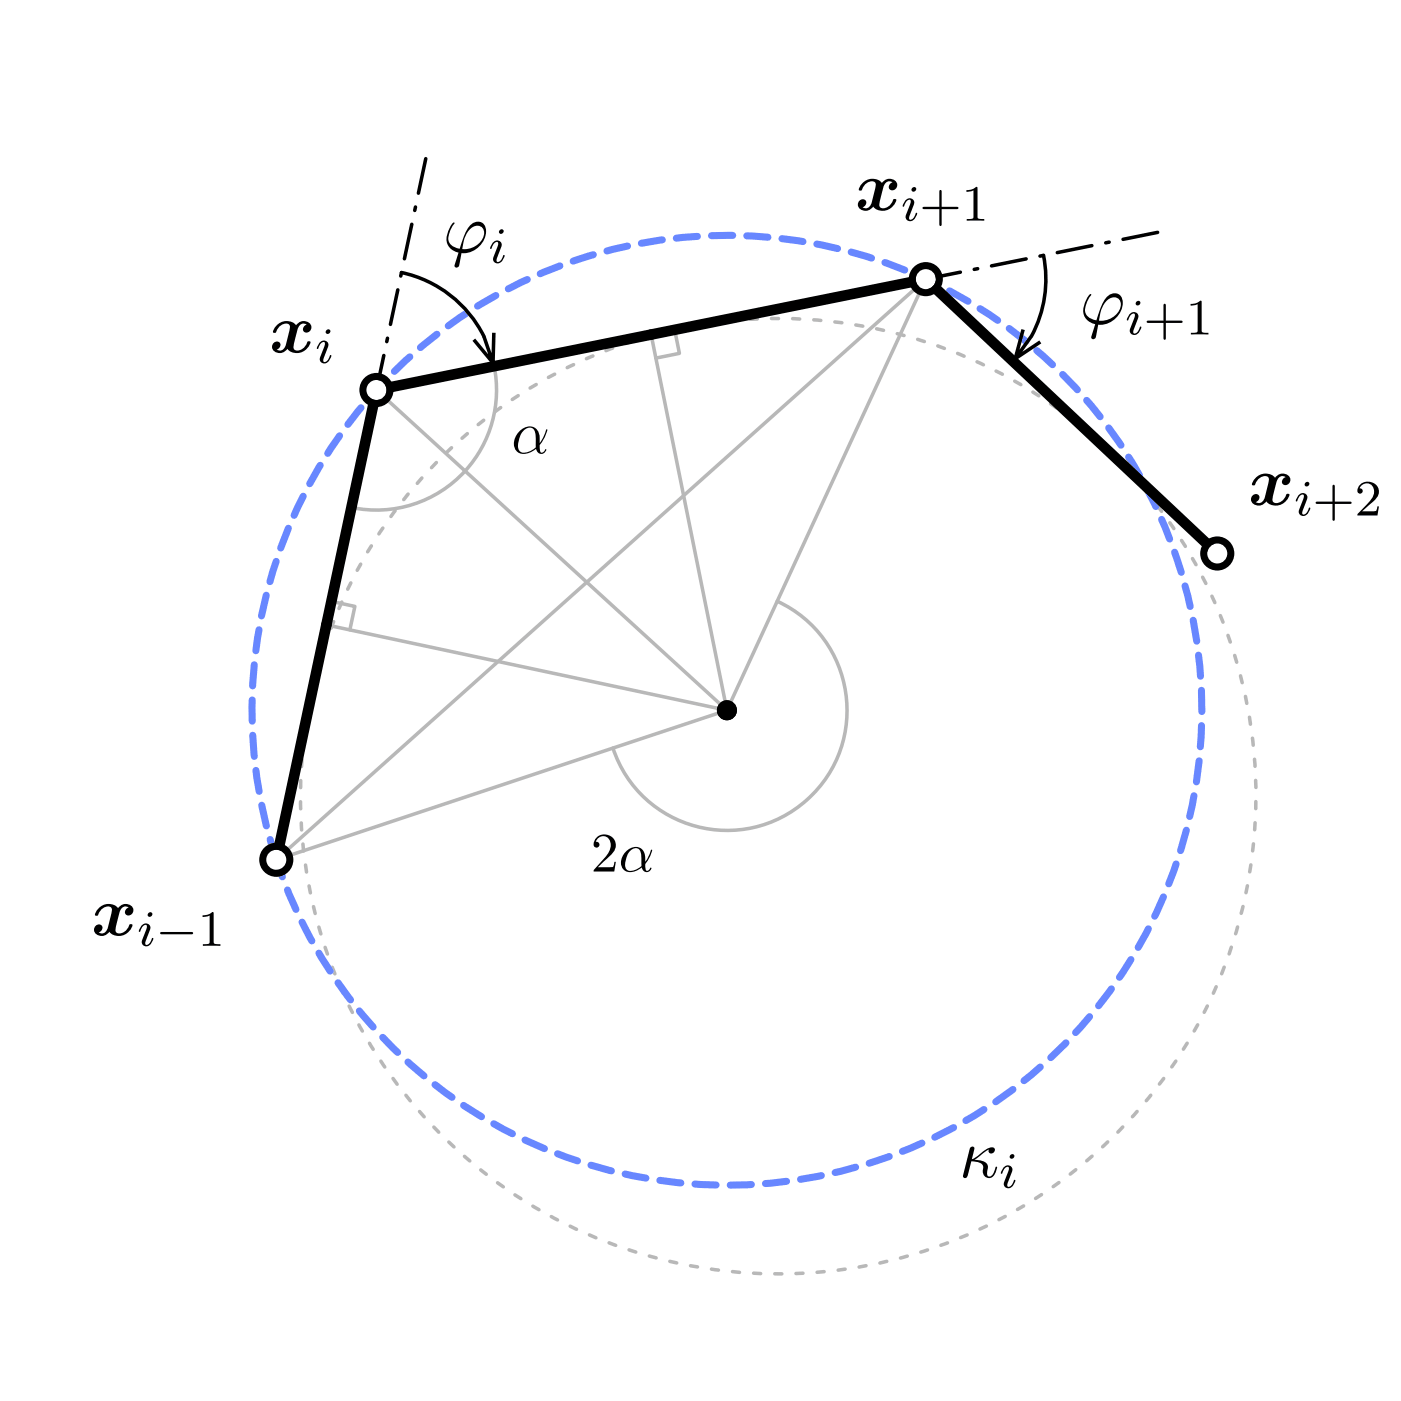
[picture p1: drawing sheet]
<svg xmlns="http://www.w3.org/2000/svg" width="70mm" height="70mm" viewBox="0 0 70 70" stroke-linecap="round" stroke-linejoin="round" font-family="sans-serif">
<path d="M18.8 19.5l17.5 16M24.7 18.3a6 6 0 0 1-7.1 7.1M32.5 16.7l3.8 18.8M33.7 16.5l.2 1.2-1.1 .2M16.3 31.2l20 4.3M16.6 30l1.1 .3-.2 1.2M38.8 30a6 6 0 0 1 1.5 10 6 6 0 0 1-9.7-2.6M13.8 43l32.5-29.1-10 21.6z" fill="none" stroke="#b8b8b8" stroke-width=".18"/>
<circle cx="38.9" cy="39.8" r="23.9" fill="none" stroke="#b8b8b8" stroke-width=".18" stroke-dasharray=".4 .7"/>
<circle cx="36.3" cy="35.5" r="23.7" fill="none" stroke="#6887ff" stroke-width=".35" stroke-dasharray="1.1 .7"/>
<path d="M18.8 19.5l2.5-11.8M46.3 13.9l11.7-2.3" fill="none" stroke="#000" stroke-width=".18" stroke-dasharray="1.8 .7 .2 .7"/>
<path d="M20.1 13.6a5.9 5.9 0 0 1 4.5 4.5M24.7 16.6l-.1 1.5-.9-1.1M51.1 16.5l-.4 1.4 1.3-.8M52.1 12.8a5.9 5.9 0 0 1-1.4 5.1" fill="none" stroke="#000" stroke-width=".18"/>
<path d="M60.8 27.7l-14.5-13.8-27.5 5.6-5 23.5" fill="none" stroke="#000" stroke-width=".53"/>
<circle cx="60.8" cy="27.7" r=".5" fill="#fff"/>
<path d="M60 27.7a.85 .85 0 0 1 1.7 0 .85 .85 0 0 1-1.7 0zM60.3 27.7a.5 .5 0 0 0 1 0 .5 .5 0 0 0-1 0z" fill="#000"/>
<circle cx="46.3" cy="13.9" r=".5" fill="#fff"/>
<path d="M45.4 13.9a.85 .85 0 0 1 1.7 0 .85 .85 0 0 1-1.7 0zM45.8 13.9a.5 .5 0 0 0 1 0 .5 .5 0 0 0-1 0z" fill="#000"/>
<circle cx="18.8" cy="19.5" r=".5" fill="#fff"/>
<path d="M18 19.5a.85 .85 0 0 1 1.7 0 .85 .85 0 0 1-1.7 0zM18.3 19.5a.5 .5 0 0 0 1 0 .5 .5 0 0 0-1 0z" fill="#000"/>
<circle cx="13.8" cy="43" r=".5" fill="#fff"/>
<g fill="#000">
<path d="M13.8 16.3a.66 .66 0 0 1 1 0 .36 .36 0 0 1 .5-.3 .36 .36 0 0 1 .1 .6h-.2l-.1-.1 .2-.3a.26 .26 0 0 0-.4 .1l-.2 1v.2h.2a.63 .63 0 0 0 .5-.4h.1a.65 .65 0 0 1-.5 .5 .65 .65 0 0 1-.6-.2 .36 .36 0 0 1-.6 .2 .36 .36 0 0 1-.1-.5h.3v.1l-.2 .3a.26 .26 0 0 0 .4-.1l.3-1.1-.1-.1h-.1a.63 .63 0 0 0-.5 .4h-.2zM43.1 9.2a.66 .66 0 0 1 1-.1 .36 .36 0 0 1 .5-.2 .36 .36 0 0 1 .1 .6h-.2l-.1-.1 .2-.3a.26 .26 0 0 0-.4 .1l-.3 1 .1 .2h.1a.63 .63 0 0 0 .6-.5h.1a.65 .65 0 0 1-.5 .6 .65 .65 0 0 1-.7-.2 .36 .36 0 0 1-.5 .2 .36 .36 0 0 1-.1-.5h.2l.1 .1-.2 .3a.26 .26 0 0 0 .4-.1l.3-1.1-.1-.1h-.1a.63 .63 0 0 0-.6 .4h-.1zM46.9 9.5h.1v.8l.9 .1-.9 .1v.8l-.1-.8-.8-.1 .8-.1zM48.3 9.5l.5-.2v1.5l.1 .1h.3v.1h-.9v-.1h.3v-.1v-1.3l-.3 .1zM57.3 16h.8l.1-.8 .1 .8 .8 .1h-.8l-.1 .9-.1-.9h-.8zM59.5 15.2l.5-.2v1.5l.1 .1h.3v.1h-.9v-.1h.3v-.1v-1.3l-.3 .1zM62.7 23.9a.66 .66 0 0 1 1 0 .36 .36 0 0 1 .5-.2 .36 .36 0 0 1 .1 .5h-.2l-.1-.1 .2-.3a.26 .26 0 0 0-.4 .1l-.2 1.1v.1h.2a.63 .63 0 0 0 .5-.4h.1a.65 .65 0 0 1-.4 .5 .65 .65 0 0 1-.7-.2 .36 .36 0 0 1-.5 .3 .36 .36 0 0 1-.2-.6h.3v.1l-.2 .3a.26 .26 0 0 0 .4-.1l.3-1v-.2h-.2a.63 .63 0 0 0-.5 .4h-.2zM65.8 25.1h.8v-.9l.1 .9h.8l-.8 .1-.1 .8v-.8h-.8zM67.9 24.3a.55 .55 0 0 1 .9-.1 .55 .55 0 0 1-.2 .9l-.5 .4h.7v-.2h.1l-.1 .5h-1l.1-.1a1.57 1.57 0 0 0 .7-1.3 .37 .37 0 0 0-.3-.3 .37 .37 0 0 0-.4 .3l.2 .1-.1 .2-.2-.2zM4.9 45.4a.66 .66 0 0 1 1 0 .36 .36 0 0 1 .5-.2 .36 .36 0 0 1 .1 .5h-.2l-.1-.1 .2-.3a.26 .26 0 0 0-.4 .1l-.2 1.1v.1h.2a.63 .63 0 0 0 .5-.4h.1a.65 .65 0 0 1-.5 .5 .65 .65 0 0 1-.6-.1 .36 .36 0 0 1-.5 .2 .36 .36 0 0 1-.2-.6h.3v.1l-.2 .3a.26 .26 0 0 0 .4-.1l.3-1-.1-.2h-.1a.63 .63 0 0 0-.5 .5l-.2-.1zM8 46.6h1.6l-1.5 .1zM10.1 45.7l.6-.1v1.5l.3 .1v.1h-.9v-.1l.3-.1h.1v-1.4l-.4 .1z"/>
<path d="M29.9 41.8a.58 .58 0 0 1 .8 .2 .58 .58 0 0 1-.3 .8l-.5 .5h.7l.1-.2h.1l-.1 .4h-1v-.1a1.56 1.56 0 0 0 .8-1.4l-.1-.2a.39 .39 0 0 0-.6 .3l.2 .1-.2 .2-.1-.2v-.2zM48.5 57.3l.2 .1-.1 .5 .4-.3a.5 .5 0 0 1 .7-.2l-.2 .2h-.1v-.2l-.7 .6a.55 .55 0 0 1 .7 .4l-.1 .2 .1 .2 .2-.1 .1-.4h.1a.47 .47 0 0 1-.5 .5l-.2-.1-.1-.6-.5-.1-.2 .8h-.2z"/>
<path d="M16.3 16.5v.2l.2-.1v-.1zM16 17.1l-.2 .3 .3-.3 .1 .1-.2 .7v.2l.2 .1a.42 .42 0 0 0 .3-.5l-.2 .4h-.1l.2-.9-.1-.1-.1-.1z"/>
<path d="M22.6 11.2a.83 .83 0 0 0 .3 1.4l-.2 .7 .1 .1 .1-.1 .2-.7a1.12 1.12 0 0 0 1.1-1.3l-.1-.2a.65 .65 0 0 0-.9 .6l-.2 .7-.3-.1a.8 .8 0 0 1 0-1.2zM23.4 11.5l.5-.2 .3 .2a.92 .92 0 0 1-1.1 .9l.2-.7z"/>
<path d="M25 11.5v.2l.1-.1v-.1zM24.6 12.1l-.1 .3 .2-.3 .2 .1-.3 .7 .1 .2 .2 .1a.42 .42 0 0 0 .3-.5l-.2 .4h-.2l.3-.9-.1-.1-.2-.1z"/>
<path d="M45.6 9.4v.2l.1-.1 .1-.1zM45.3 10l-.2 .3 .3-.3 .1 .1-.3 .7 .1 .2 .2 .1a.42 .42 0 0 0 .3-.5l-.2 .3-.2 .1 .3-.9-.1-.1-.1-.1z"/>
<path d="M54.4 14.8a.83 .83 0 0 0 .3 1.4l-.2 .7h.1h.2l.1-.7a1.12 1.12 0 0 0 1.2-1.3l-.2-.2a.65 .65 0 0 0-.8 .5l-.3 .8-.3-.1a.8 .8 0 0 1 0-1.2zM55.2 15.1l.5-.2 .3 .1a.92 .92 0 0 1-1.1 1l.2-.7z"/>
<path d="M56.8 15.1v.1h.1l.1-.1zM56.5 15.7l-.2 .3 .3-.3h.1l-.3 .8 .1 .2h.2a.42 .42 0 0 0 .3-.4l-.2 .3-.2 .1 .3-.9-.1-.1-.1-.1z"/>
<path d="M25.9 21.6a.62 .62 0 0 0-.2 .6 .62 .62 0 0 0 .5 .5l.6-.3 .1 .2 .2 .1 .1-.1 .1-.2-.2 .2h-.1v-.4l.2-.3 .1-.4-.3 .6a.59 .59 0 0 0-.3-.7 .59 .59 0 0 0-.8 .2zM26.2 21.5l.3-.1a.68 .68 0 0 1 .3 .7v.3a.56 .56 0 0 1-.9 0l.1-.5z"/>
<path d="M35.8 35.5a.5 .5 0 0 1 1 0 .5 .5 0 0 1-1 0zM36.2 35.5a.15 .15 0 0 0 .3 0 .15 .15 0 0 0-.3 0z"/>
<path d="M65.2 24.1v.2h.2v-.2zM64.9 24.7l-.1 .3 .2-.3 .1 .1-.2 .8 .1 .1 .1 .1a.42 .42 0 0 0 .4-.4l-.3 .3h-.1l.2-.8v-.2l-.2-.1z"/>
<path d="M7.4 45.6v.2h.2v-.2zM7.1 46.2l-.2 .4 .3-.4 .1 .1-.2 .8v.1l.2 .1a.42 .42 0 0 0 .4-.4l-.3 .3h-.1l.2-.8v-.2l-.2-.1z"/>
<path d="M13 43a.85 .85 0 0 1 1.7 0 .85 .85 0 0 1-1.7 0zM13.3 43a.5 .5 0 0 0 1 0 .5 .5 0 0 0-1 0z"/>
<path d="M31.3 42.6a.56 .56 0 0 0-.3 .5 .56 .56 0 0 0 .5 .5l.6-.3 .1 .2 .1 .1 .2-.1v-.1l-.2 .1-.1-.3 .4-.7-.4 .6v-.6a.55 .55 0 0 0-.9 .1zM31.5 42.5l.3-.1a.78 .78 0 0 1 .3 .9 .54 .54 0 0 1-.8 .1v-.6z"/>
<path d="M50.5 57.7v.2h.1l.1-.2zM50.2 58.3l-.2 .3 .3-.3 .1 .1-.2 .8v.1l.2 .1a.42 .42 0 0 0 .3-.4l-.2 .3h-.2l.3-.9-.1-.1-.1-.1z"/>
<circle cx="36.3" cy="35.5" r=".5"/>
</g>
</svg>
